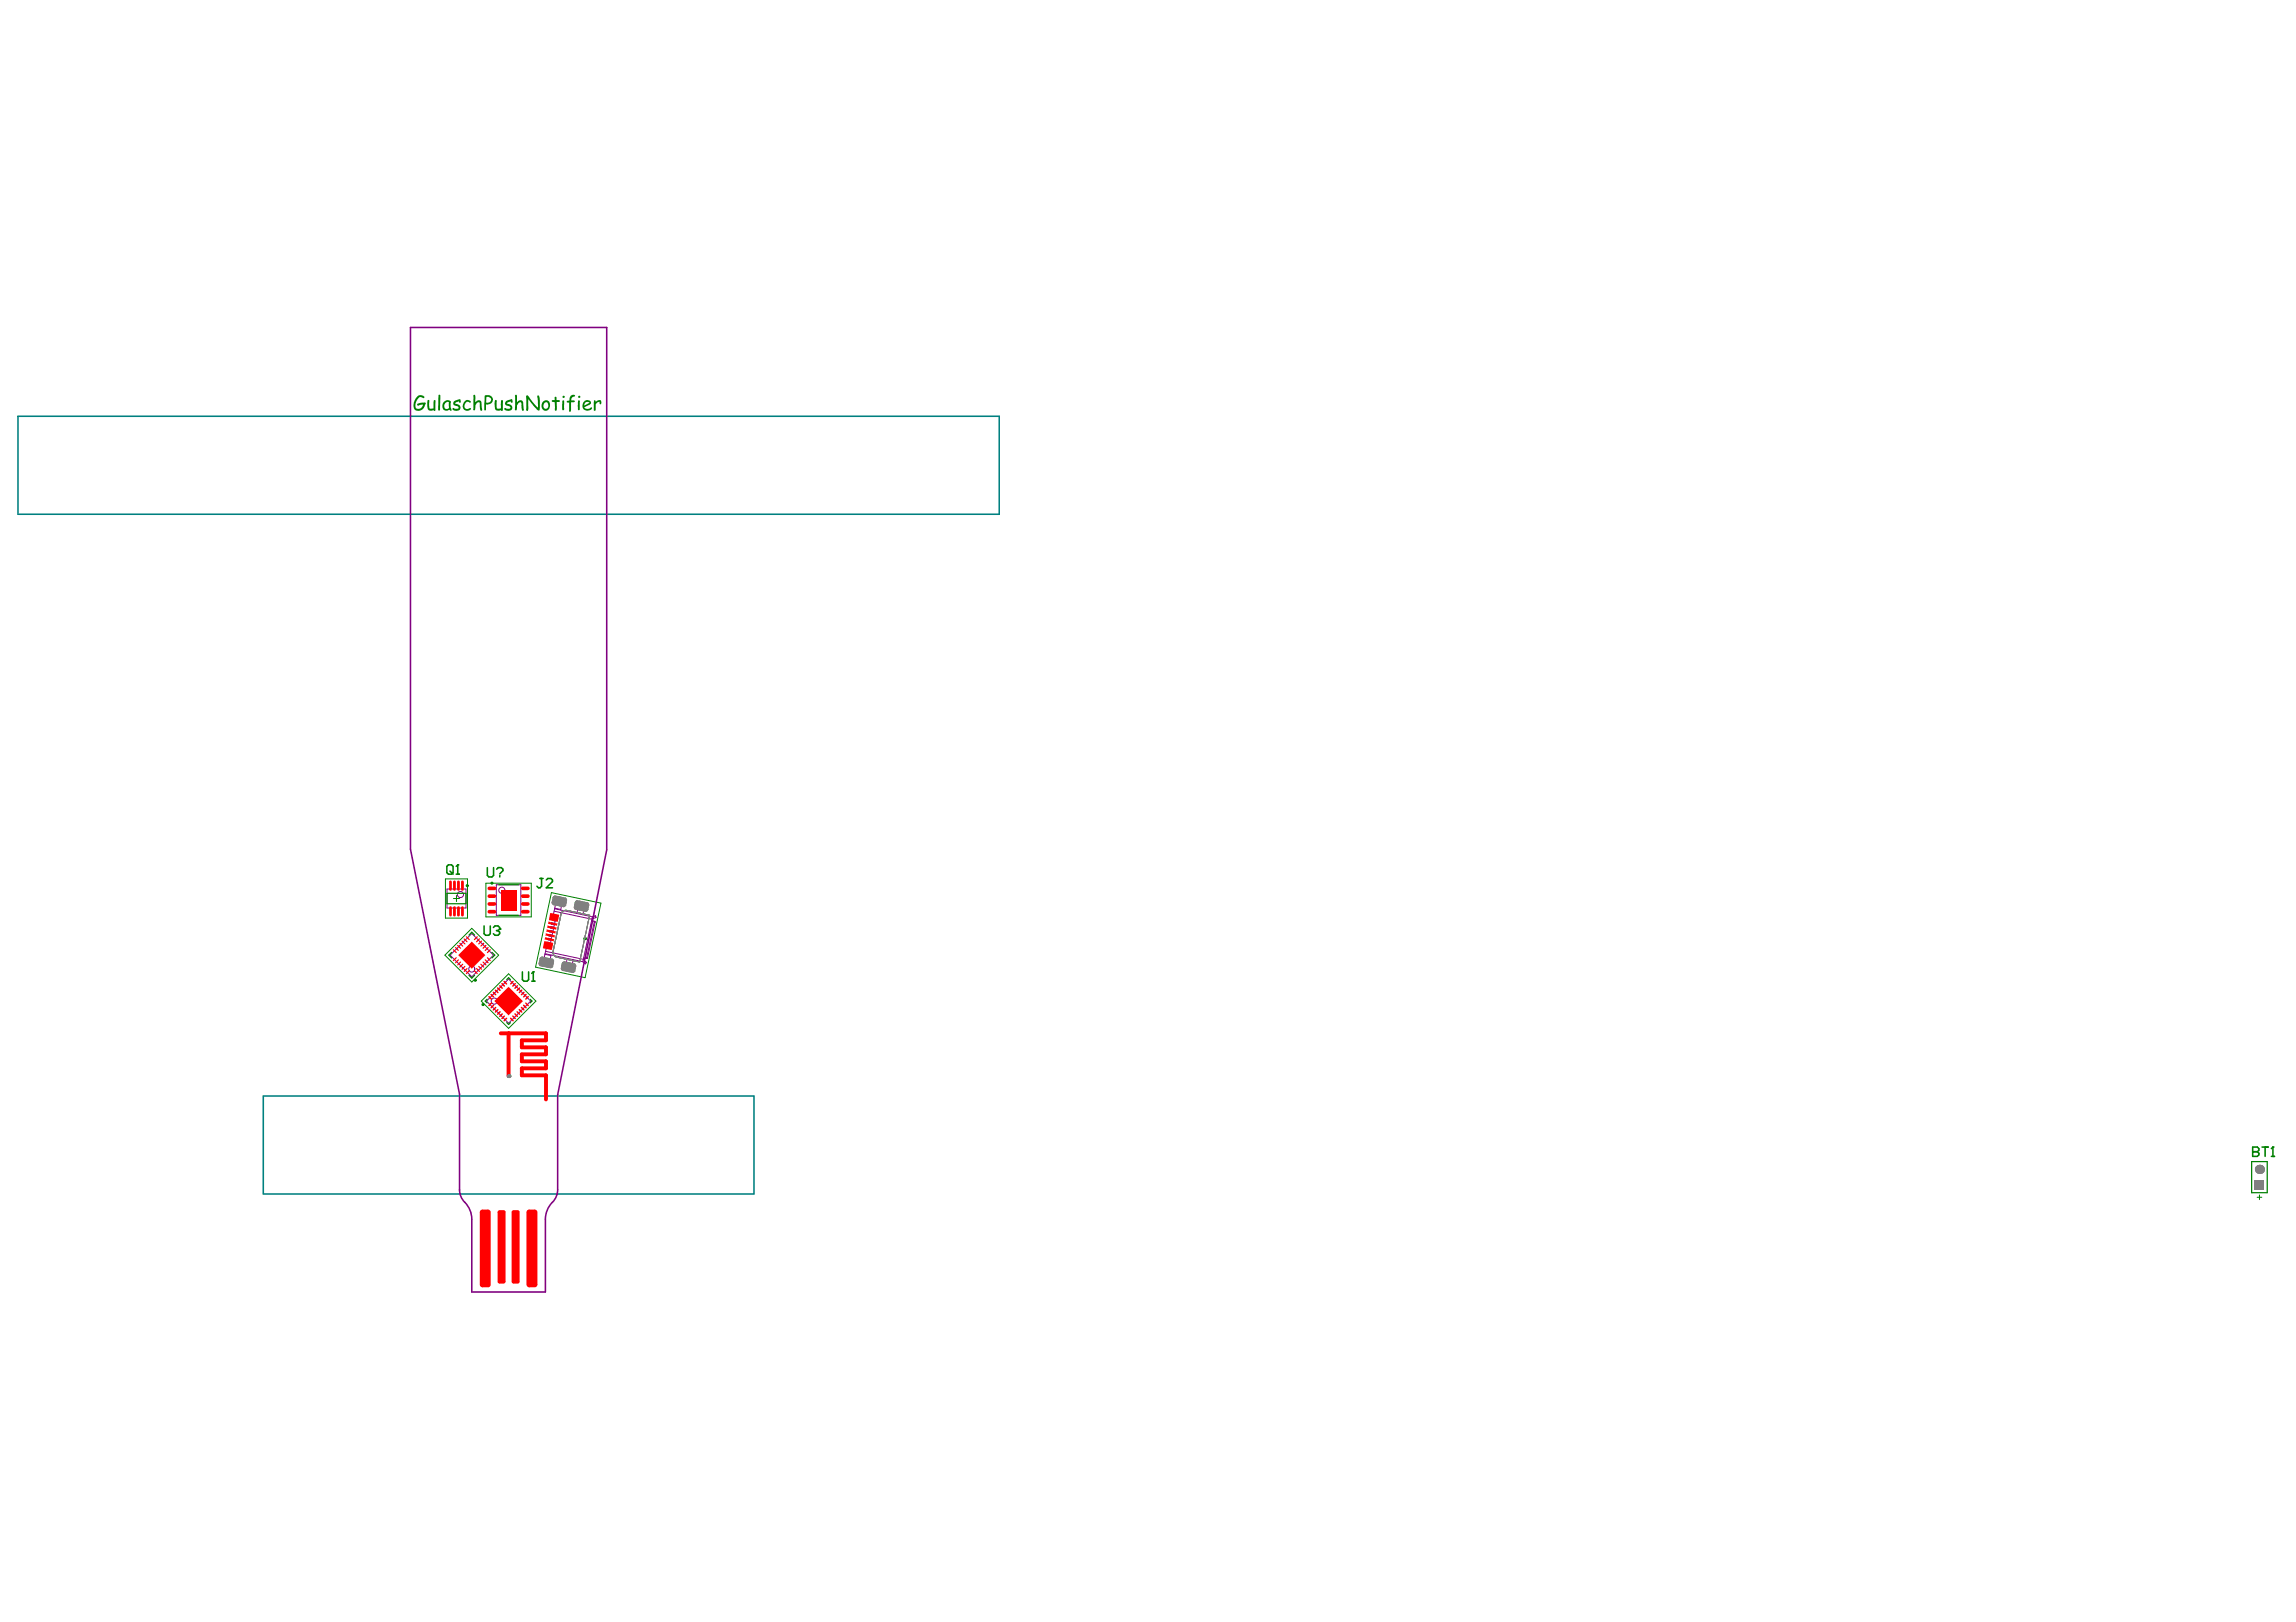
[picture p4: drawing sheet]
<svg xmlns="http://www.w3.org/2000/svg" width="297mm" height="210mm" viewBox="0 0 297 210" stroke-linecap="round" stroke-linejoin="round" font-family="sans-serif">
<g fill="none" stroke="#008000" stroke-width=".13">
<path d="M57.6 113.7h2.9v5.1h-2.9zM58.7 116.3h.8M59.1 115.9v.8M62.9 114.3h5.8v4.4h-5.8zM65.4 116.5h.8M65.8 116.1v.8M71.3 115.5l6.4 1.4-2 9.6-6.4-1.3zM76.3 118.4l-3-.6a.63 .63 0 0 0-.7 .5l-1 4.8a.63 .63 0 0 0 .4 .8l3 .6M57.6 123.6l3.4-3.5 3.5 3.5-3.5 3.5zM60.8 123.3l.5 .6M61.3 123.3l-.5 .6M62.3 129.6l3.5-3.6 3.5 3.6-3.5 3.5z"/>
<path d="M65.5 129.3l.6 .5M66.1 129.3l-.6 .5"/>
</g>
<circle cx="75.6" cy="121.5" r=".2" fill="#008000"/>
<g fill="none" stroke="#800080" stroke-width=".13">
<path d="M57.8 115h2.5v2.5h-2.5zM64.2 114.5h3.2v4h-3.2zM71.6 118.6h.1M71.7 120l-.4-.1-.1 .2 .4 .1M71.7 117.9l4.9 1.1M71.7 118.8l-.2 .1-.1 .2 .4 .1M71.8 117.6l4.8 1M71.8 119.5l-.4-.1-.1 .2 .4 .1M71.8 117.5l.7 .2M71.9 116.8l.8 .1M72.5 117.8l.3-1.2-.8-.2-.4 2.1 .2 .6-.6 2.9-.5 .5-.4 2.1 .7 .1 .3-1.1M74.6 118.2l.3-1.1 .7 .1-.2 1.2"/>
<path d="M74.6 118.1l.8 .2M74.8 117.4l.8 .1M76.5 119.1l.4 .1 .1 .1M76.6 118.6l.5-.1v.2l-.5 .2M76.6 118.6l-1.2 5.9M76.8 119.2l.1 .1M76.9 119.3h.1M76.9 119.3l-1 4.7M77 118.5v.3M77 119.3l-1 4.7M58.2 123.6l2.8-2.8 2.8 2.8-2.8 2.8zM62.9 129.6l2.9-2.9 2.9 2.9-2.9 2.8z"/>
<path d="M70.3 124.3l.8 .1M70.5 123.5l.8 .2M70.5 123.4l4.9 1.1M70.6 123.1l4.9 1M70.7 122.5h.1M71.2 122l-.4-.1v.2l.2 .2M71.3 121.5l-.4-.1v.2l.4 .1M71.4 121l-.4-.1v.2l.4 .1M71.5 120.5l-.3-.1-.1 .2 .4 .1M73.2 124.9l.8 .1M73.4 124.1l.7 .2M73.4 124l-.3 1.2 .8 .2 .3-1.2"/>
<path d="M75.5 124.2l.4 .4-.2 .1-.3-.2M75.5 124h.4h.1M75.8 124.5l-.1 .2M75.9 124h.1M75.9 124h-.1"/>
<circle cx="59.6" cy="115.8" r=".4"/>
<circle cx="64.9" cy="115.2" r=".4"/>
<circle cx="61" cy="125.4" r=".4"/>
<circle cx="63.9" cy="129.6" r=".4"/>
</g>
<path d="M2.3 53.9h127v12.6h-127zM34.1 141.8h63.4v12.7h-63.4z" fill="none" stroke="#008080" stroke-width=".2"/>
<path d="M59.5 154a2.71 2.71 0 0 0 .9 2 3.1 3.1 0 0 1 .6 1.8v9.4h9.6v-9.4a3.4 3.4 0 0 1 1.1-2.5 2.3 2.3 0 0 0 .4-1.3v-12.3l6.4-31.7v-67.6h-25.4v67.5l6.4 31.7v12.4" fill="none" stroke="#800080" stroke-width=".2"/>
<path d="M72.7 118l.2-.1 .4-.1 3 .6-1.3 6.1-3-.6a.63 .63 0 0 1-.4-.8l1-4.9z" fill="none" stroke="#808080" stroke-width=".13"/>
<g fill="#808080">
<path d="M74.5 117.4v.3zM74.2 117.4h.3v.3l-.3-.2z"/>
<path d="M75.8 117.7l.3 .1zM75.8 117.7l.3 .1-.1 .1-.3 .1z"/>
<path d="M76 116.8l-.1 .3zM76 116.8h.1l.1 .3h-.3z"/>
<path d="M74.4 116.7l.3 .1zM74.4 116.6l.3-.1v.3l-.3-.1z"/>
<path d="M71.7 116.8l-.1 .3zM71.4 116.8h.3l-.1 .3h-.1z"/>
<path d="M72.9 117.1h.3zM72.9 117.1h.3l-.2 .3h-.1z"/>
<path d="M73.1 116.2v.3zM73.1 116.2l.3 .2v.1h-.3z"/>
<path d="M71.5 116.1l.3 .1zM71.6 116l.3-.1-.1 .3-.3-.1z"/>
<path d="M72.9 125.3l-.1 .3zM72.6 125.3h.3l-.1 .3-.2-.2z"/>
<path d="M74.1 125.6l.3 .1zM74.1 125.6l.3 .1-.2 .2h-.2z"/>
<path d="M74.3 124.7l-.1 .3zM74.3 124.7l.2 .2 .1 .1h-.4z"/>
<path d="M72.7 124.7h.3zM72.8 124.5l.3-.1-.1 .3h-.3z"/>
<path d="M70 124.7l-.1 .3zM69.7 124.7h.3l-.1 .3h-.1z"/>
<path d="M71.2 125l.3 .1zM71.2 125l.3 .1v.1l-.3 .1z"/>
<path d="M71.4 124.1v.3zM71.4 124.1l.3 .2v.1h-.3z"/>
<path d="M69.8 124l.3 .1zM69.9 123.9l.3-.1-.1 .3-.3-.1z"/>
<circle cx="65.4" cy="115.6" r=".24"/>
<circle cx="66.2" cy="115.6" r=".24"/>
<circle cx="65.4" cy="116.5" r=".24"/>
<circle cx="66.2" cy="116.5" r=".24"/>
<circle cx="65.4" cy="117.3" r=".24"/>
<circle cx="66.2" cy="117.3" r=".24"/>
<circle cx="61" cy="122.4" r=".24"/>
<circle cx="61.7" cy="123" r=".24"/>
<circle cx="62.3" cy="123.6" r=".24"/>
<circle cx="60.4" cy="123" r=".24"/>
<circle cx="61" cy="123.6" r=".24"/>
<circle cx="61.7" cy="124.2" r=".24"/>
<circle cx="59.8" cy="123.6" r=".24"/>
<circle cx="60.4" cy="124.2" r=".24"/>
<circle cx="61" cy="124.8" r=".24"/>
<circle cx="64.6" cy="129.6" r=".24"/>
<circle cx="65.2" cy="128.9" r=".24"/>
<circle cx="65.8" cy="128.3" r=".24"/>
<circle cx="65.2" cy="130.2" r=".24"/>
<circle cx="65.8" cy="129.6" r=".24"/>
<circle cx="66.4" cy="128.9" r=".24"/>
<circle cx="65.8" cy="130.8" r=".24"/>
<circle cx="66.4" cy="130.2" r=".24"/>
<circle cx="67" cy="129.6" r=".24"/>
<circle cx="65.8" cy="139.3" r=".25"/>
<circle cx="292.3" cy="151.3" r=".59"/>
</g>
<g fill="#808080">
<path d="M74.4 116.7l.3-.2 1.3 .3 .2 .3-.1 .7-.4 .2-1.2-.3-.3-.3z" fill-rule="evenodd"/>
<path d="M71.5 116.1l.4-.2 1.2 .3 .3 .3-.2 .6-.3 .3-1.3-.3-.2-.3z" fill-rule="evenodd"/>
<path d="M291.7 152.7h1.2v1.2h-1.2z" fill-rule="evenodd"/>
<path d="M72.7 124.7l.4-.3 1.2 .3 .3 .3-.2 .7-.4 .2-1.2-.3-.2-.3z" fill-rule="evenodd"/>
<path d="M69.8 124l.4-.2 1.2 .3 .3 .3-.2 .7-.3 .2-1.3-.3-.2-.3z" fill-rule="evenodd"/>
</g>
<path d="M72.7 118l.2-.1 .4-.1 3 .6-1.3 6.1-3-.6a.63 .63 0 0 1-.4-.8l1-4.9z" fill="none" stroke="#808080" stroke-width=".13"/>
<path d="M65.8 139.3v-5.6h4.8v.9h-3.1v.9h3.1v.9h-3.1v.9h3.1v1h-3.1v.9h3.1v3.1" fill="none" stroke="#f00" stroke-width=".5"/>
<g fill="#808080">
<path d="M74.5 117.4v.3zM74.2 117.4h.3v.3l-.3-.2z"/>
<path d="M75.8 117.7l.3 .1zM75.8 117.7l.3 .1-.1 .1-.3 .1z"/>
<path d="M76 116.8l-.1 .3zM76 116.8h.1l.1 .3h-.3z"/>
<path d="M74.4 116.7l.3 .1zM74.4 116.6l.3-.1v.3l-.3-.1z"/>
<path d="M71.7 116.8l-.1 .3zM71.4 116.8h.3l-.1 .3h-.1z"/>
<path d="M72.9 117.1h.3zM72.9 117.1h.3l-.2 .3h-.1z"/>
<path d="M73.1 116.2v.3zM73.1 116.2l.3 .2v.1h-.3z"/>
<path d="M71.5 116.1l.3 .1zM71.6 116l.3-.1-.1 .3-.3-.1z"/>
<path d="M72.9 125.3l-.1 .3zM72.6 125.3h.3l-.1 .3-.2-.2z"/>
<path d="M74.1 125.6l.3 .1zM74.1 125.6l.3 .1-.2 .2h-.2z"/>
<path d="M74.3 124.7l-.1 .3zM74.3 124.7l.2 .2 .1 .1h-.4z"/>
<path d="M72.7 124.7h.3zM72.8 124.5l.3-.1-.1 .3h-.3z"/>
<path d="M70 124.7l-.1 .3zM69.7 124.7h.3l-.1 .3h-.1z"/>
<path d="M71.2 125l.3 .1zM71.2 125l.3 .1v.1l-.3 .1z"/>
<path d="M71.4 124.1v.3zM71.4 124.1l.3 .2v.1h-.3z"/>
<path d="M69.8 124l.3 .1zM69.9 123.9l.3-.1-.1 .3-.3-.1z"/>
<circle cx="65.4" cy="115.6" r=".24"/>
<circle cx="66.2" cy="115.6" r=".24"/>
<circle cx="65.4" cy="116.5" r=".24"/>
<circle cx="66.2" cy="116.5" r=".24"/>
<circle cx="65.4" cy="117.3" r=".24"/>
<circle cx="66.2" cy="117.3" r=".24"/>
<circle cx="61" cy="122.4" r=".24"/>
<circle cx="61.7" cy="123" r=".24"/>
<circle cx="62.3" cy="123.6" r=".24"/>
<circle cx="60.4" cy="123" r=".24"/>
<circle cx="61" cy="123.6" r=".24"/>
<circle cx="61.7" cy="124.2" r=".24"/>
<circle cx="59.8" cy="123.6" r=".24"/>
<circle cx="60.4" cy="124.2" r=".24"/>
<circle cx="61" cy="124.8" r=".24"/>
<circle cx="64.6" cy="129.6" r=".24"/>
<circle cx="65.2" cy="128.9" r=".24"/>
<circle cx="65.8" cy="128.3" r=".24"/>
<circle cx="65.2" cy="130.2" r=".24"/>
<circle cx="65.8" cy="129.6" r=".24"/>
<circle cx="66.4" cy="128.9" r=".24"/>
<circle cx="65.8" cy="130.8" r=".24"/>
<circle cx="66.4" cy="130.2" r=".24"/>
<circle cx="67" cy="129.6" r=".24"/>
<circle cx="65.8" cy="139.3" r=".25"/>
<circle cx="292.3" cy="151.3" r=".59"/>
</g>
<g fill="#808080">
<path d="M74.4 116.7l.3-.2 1.3 .3 .2 .3-.1 .7-.4 .2-1.2-.3-.3-.3z" fill-rule="evenodd"/>
<path d="M71.5 116.1l.4-.2 1.2 .3 .3 .3-.2 .6-.3 .3-1.3-.3-.2-.3z" fill-rule="evenodd"/>
<path d="M291.7 152.7h1.2v1.2h-1.2z" fill-rule="evenodd"/>
<path d="M72.7 124.7l.4-.3 1.2 .3 .3 .3-.2 .7-.4 .2-1.2-.3-.2-.3z" fill-rule="evenodd"/>
<path d="M69.8 124l.4-.2 1.2 .3 .3 .3-.2 .7-.3 .2-1.3-.3-.2-.3z" fill-rule="evenodd"/>
</g>
<path d="M59.2 122.3l.4 .4M59.5 122.1l.4 .3M59.6 124.5l-.4 .4M59.8 121.8l.3 .4M59.9 124.8l-.4 .3M60.1 125.1l-.3 .3M61.4 125.6l.3 .4M61.7 121.2l-.3 .4M62.5 124.5l.4 .4M62.8 124.2l.3 .4M62.9 122.3l-.4 .4M63.1 122.6l-.3 .4" fill="none" stroke="#f00" stroke-width=".16"/>
<g fill="none" stroke="#f00" stroke-width=".2">
<path d="M64.1 128.1l.3 .3M64.4 127.9l.3 .3M64.4 130.7l-.3 .3M64.7 127.6l.3 .3M64.7 130.9l-.3 .3M65 131.2l-.3 .3M66.1 131.8l.3 .3M66.4 127l-.3 .3M67.2 130.7l.3 .3M67.5 130.4l.3 .3M67.5 128.1l-.3 .3M67.7 130.1l.4 .3"/>
<path d="M67.8 128.4l-.3 .3M68.1 128.7l-.4 .3"/>
</g>
<path d="M58.3 114.1v1M58.3 117.4v1M59.3 114.1v1M59.3 117.4v1M59.8 114.1v1M59.8 117.4v1" fill="none" stroke="#f00" stroke-width=".36"/>
<path d="M70.4 121.9l.1-.1 1 .2 .1 .1-.2 .8h-.1l-1-.2-.1-.1z" fill-rule="evenodd" fill="#f00"/>
<g fill="#f00">
<path d="M70.3 122.6v.1zM70.2 122.6h.1v.1z"/>
<path d="M71.3 122.8l.1 .1zM71.3 122.8l.1 .1h-.1z"/>
<path d="M71.5 122v.1zM71.5 122l.1 .1h-.1z"/>
<path d="M70.4 121.9h.1zM70.4 121.8h.1v.1h-.1z"/>
</g>
<path d="M63.3 129l.3 .3M63.5 128.7l.3 .3M63.6 129.8l-.3 .3M63.8 128.4l.3 .3M63.8 130.1l-.3 .3M64.1 130.4l-.3 .3M64.9 127.3l.4 .3M65.2 127l.3 .3M65.5 131.8l-.3 .3M66.7 127.3l-.4 .3M66.9 127.6l-.3 .3M68.3 129l-.3 .3" fill="none" stroke="#f00" stroke-width=".2"/>
<g fill="none" stroke="#f00" stroke-width=".16">
<path d="M58.7 122.9l.3 .4M58.9 122.6l.4 .4M59 123.9l-.3 .4M59.3 124.2l-.4 .4M60.1 121.5l.3 .4M60.3 121.2l.4 .4M60.4 125.3l-.3 .4M60.7 125.6l-.4 .4M61.7 125.3l.3 .4M61.9 125.1l.4 .3M62 121.5l-.3 .4M62.2 124.8l.4 .3"/>
<path d="M62.3 121.8l-.4 .4M62.6 122.1l-.4 .3M63.1 123.9l.3 .4M63.4 122.9l-.3 .4"/>
</g>
<path d="M63.3 118h.7M63.3 116h.7M67.6 118h.7M67.6 116h.7" fill="none" stroke="#f00" stroke-width=".48"/>
<path d="M64.8 133.7h1" fill="none" stroke="#f00" stroke-width=".5"/>
<path d="M59.3 123.6l1.7-1.7 1.8 1.7-1.8 1.8z" fill-rule="evenodd" fill="#f00"/>
<path d="M58.8 114.1v1M58.8 117.4v1" fill="none" stroke="#f00" stroke-width=".36"/>
<path d="M63.3 117h.7M63.3 115h.7" fill="none" stroke="#f00" stroke-width=".48"/>
<path d="M65.3 131.5l-.4 .3M66.3 131.5l.4 .3M66.6 131.2l.3 .3M66.9 130.9l.3 .3M67.2 127.9l-.3 .3M68 129.8l.3 .3" fill="none" stroke="#f00" stroke-width=".2"/>
<path d="M64.8 115.1h2v2.7h-2z" fill-rule="evenodd" fill="#f00"/>
<path d="M67.6 117h.7M67.6 115h.7" fill="none" stroke="#f00" stroke-width=".48"/>
<g fill="#f00">
<path d="M71.2 118.2h.1l1 .2v.1l-.1 .7-.1 .1-1-.2-.1-.1z" fill-rule="evenodd"/>
<path d="M62.1 156.9l.3-.4h.7l.4 .4v9.3l-.4 .4h-.7l-.3-.4z" fill-rule="evenodd"/>
<path d="M68.1 156.9l.4-.4h.7l.3 .4v9.3l-.3 .4h-.7l-.4-.4z" fill-rule="evenodd"/>
<path d="M66.2 156.9l.2-.3h.6l.2 .3v9l-.2 .2h-.6l-.2-.2z" fill-rule="evenodd"/>
<path d="M70.7 120.3l1.2 .2-.1 .3-1.1-.2z" fill-rule="evenodd"/>
<path d="M70.6 120.8l1.2 .2-.1 .3-1.1-.2z" fill-rule="evenodd"/>
<path d="M70.9 119.3l1.2 .2v.3l-1.2-.2z" fill-rule="evenodd"/>
<path d="M63.9 129.6l1.9-1.9 1.8 1.9-1.8 1.8z" fill-rule="evenodd"/>
<path d="M70.8 119.8l1.2 .2v.3l-1.2-.2z" fill-rule="evenodd"/>
<path d="M70.5 121.3l1.2 .2-.1 .3-1.1-.2z" fill-rule="evenodd"/>
<path d="M64.4 156.9l.2-.3h.5l.3 .3v9l-.3 .2h-.5l-.2-.2z" fill-rule="evenodd"/>
</g>
<g fill="#f00">
<path d="M71.1 119v.1zM71 119h.1v.1z"/>
<path d="M72.1 119.2h.1zM72.1 119.2h.1l-.1 .1z"/>
<path d="M72.3 118.4l-.1 .1zM72.3 118.4v.1h-.1z"/>
<path d="M71.2 118.2h.1zM71.2 118.2h.1h-.1z"/>
<path d="M62.4 166.2v.4zM62.1 166.2h.3v.4l-.3-.2z"/>
<path d="M63.1 166.2h.4zM63.1 166.2h.4l-.2 .3-.2 .1z"/>
<path d="M63.1 156.5v.4zM63.1 156.5l.2 .1 .2 .3h-.4z"/>
<path d="M62.1 156.9h.3zM62.1 156.7l.3-.2v.4h-.3z"/>
<path d="M68.5 166.2v.4zM68.1 166.2h.4v.4l-.3-.2z"/>
<path d="M69.2 166.2h.3zM69.2 166.2h.3v.2l-.3 .2z"/>
<path d="M69.2 156.5v.4zM69.2 156.5l.3 .2v.2h-.3z"/>
<path d="M68.1 156.9h.4zM68.2 156.7l.3-.2v.4h-.4z"/>
<path d="M66.4 165.9v.2zM66.2 165.9h.2v.2l-.2-.1z"/>
<path d="M67 165.9h.2zM67 165.9h.2v.1l-.2 .1z"/>
<path d="M67 156.6v.3zM67 156.6l.2 .1v.2h-.2z"/>
<path d="M66.2 156.9h.2zM66.2 156.7l.2-.1v.3h-.2z"/>
<path d="M64.6 165.9v.2zM64.4 165.9h.2v.2h-.1z"/>
<path d="M65.1 165.9h.3zM65.1 165.9h.3l-.1 .2h-.2z"/>
<path d="M65.1 156.6v.3zM65.1 156.6h.2l.1 .3h-.3z"/>
<path d="M64.4 156.9h.2zM64.4 156.7l.2-.1v.3h-.2z"/>
</g>
<path d="M72.7 118l.2-.1 .4-.1 3 .6-1.3 6.1-3-.6a.63 .63 0 0 1-.4-.8l1-4.9z" fill="none" stroke="#808080" stroke-width=".13"/>
<path d="M57.8 115.6h2.5v1.4h-2.5zM64.5 114.5h2.6M64.5 118.5h2.6M58.4 123.2l-.3 .4 .3 .4M60.7 126.2l.3 .4 .4-.4M60.7 121l.3-.4 .4 .4M63 129.3l-.2 .3 .2 .2M63.6 123.2l.4 .4-.4 .4M65.6 126.8l.2-.3 .2 .3M65.6 132.3l.2 .3 .2-.3M68.6 129.3l.2 .3-.2 .2M291.3 150.3h2v4h-2z" fill="none" stroke="#008000" stroke-width=".16"/>
<path d="M292 154.9h.6M292.3 154.6v.6" fill="none" stroke="#008000" stroke-width=".13"/>
<g fill="none" stroke="#008000" stroke-width=".2">
<path d="M57.8 112.1l.2-.2h.4l.2 .2v.8l-.2 .2h-.4l-.2-.2zM58.2 112.7l.4 .4M59 113.1h.4M59.2 111.9h.1M59.2 111.9v1.2M59.2 111.9l-.2 .2M62.6 119.8v1l.2 .2h.4l.2-.2v-1M63 112.3v1l.2 .2h.5l.2-.2v-1M64.3 112.5l.2-.2h.4l.2 .2v.2l-.4 .4M64.7 113.3v.2M69.9 113.7h.4M70.1 113.7v1l-.2 .2h-.2l-.2-.2"/>
<path d="M70.7 113.9l.2-.2h.4l.2 .2v.2l-.8 .8h.8M63.8 120l.2-.2h.4l.2 .2v.2M64.2 120.4h.2M64.4 120.4l.2 .2v.2l-.2 .2h-.4l-.2-.2M64.6 120.2h.1M64.6 120.2l-.2 .2M67.6 125.8v1l.2 .2h.4l.2-.2v-1M68.8 127h.4M69 125.8h.1M69 125.8v1.2M69 125.8l-.2 .2M291.4 149h.1"/>
<path d="M291.4 148.4h.6l.2 .2v.2l-.2 .2 .2 .2v.2l-.2 .2h-.6zM291.4 149h.6M292.6 148.4h.8M293 148.4v1.2M293.9 149.6h.4M294.1 148.4h.1M294.1 148.4v1.2M294.1 148.4l-.2 .2"/>
</g>
<g fill="#008000">
<path d="M53.9 51.4a.6 .6 0 0 1 .8-.2 .17 .17 0 0 1 .2 .1 .17 .17 0 0 1-.1 .2 .55 .55 0 0 0-.6 0 .55 .55 0 0 0-.3 .5l-.1 .2a.46 .46 0 0 0-.1 .5 .46 .46 0 0 0 .4 .2 .66 .66 0 0 0 .6-.6l-.6 .2a.15 .15 0 0 1-.1-.2 .15 .15 0 0 1 .1-.1l.9-.1a.23 .23 0 0 1 0 .4 .76 .76 0 0 1-.7 .7 .76 .76 0 0 1-.8-.4v-.7z"/>
<path d="M55.3 51.8a.17 .17 0 0 1 .3 0 .17 .17 0 0 1-.1 .3v.5a.27 .27 0 0 0 .1 .3 .27 .27 0 0 0 .3 0l.2-.1v-.5a.35 .35 0 0 1 .1-.5l.1 .1v.9a.2 .2 0 0 1 0 .3 .2 .2 0 0 1-.2 0h-.1a.52 .52 0 0 1-.6-.1 .52 .52 0 0 1-.1-.5z"/>
<path d="M56.7 51.1a.18 .18 0 0 1 .3 .1 .18 .18 0 0 1 0 .2l-.1 1.3a.24 .24 0 0 1 .1 .3 .24 .24 0 0 1-.2 .1h-.1z"/>
<path d="M58.7 52l.5-.2a.24 .24 0 0 1 .4-.1 .24 .24 0 0 1-.1 .4 .21 .21 0 0 0-.2-.1 .21 .21 0 0 0-.2 0l-.2 .2 .1 .1a.49 .49 0 0 1 .5 .2 .49 .49 0 0 1-.1 .6l-.5 .1a.28 .28 0 0 1-.3-.4l.6 .1a.19 .19 0 0 0 .1-.3 .19 .19 0 0 0-.2-.1l-.4-.1-.1-.2z"/>
<path d="M60.1 52a.45 .45 0 0 1 .4-.2 .45 .45 0 0 1 .4 .3h-.1l-.1-.1a.47 .47 0 0 0-.6 .4 .47 .47 0 0 0 .3 .5l.4-.1a.13 .13 0 0 1 .1 .1 .13 .13 0 0 1-.1 .2 .64 .64 0 0 1-.9-.2 .64 .64 0 0 1 .2-.9z"/>
<path d="M61.2 51.2a.16 .16 0 0 1 .3-.1 .16 .16 0 0 1 0 .2v.8l.1-.1a.4 .4 0 0 1 .4-.2 .4 .4 0 0 1 .3 .5l.1 .5a.22 .22 0 0 1 0 .2 .22 .22 0 0 1-.2 .2l-.1-.2v-.7a.22 .22 0 0 0-.2-.3 .22 .22 0 0 0-.3 .2l-.1 .3v.3a.18 .18 0 0 1 0 .2 .18 .18 0 0 1-.2 .1z"/>
<path d="M64 51.8a.17 .17 0 0 1 .3 .1 .17 .17 0 0 1-.1 .2v.4a.25 .25 0 0 0 0 .3 .25 .25 0 0 0 .3 .1l.3-.1v-.8l.1-.2 .2 .1v1a.16 .16 0 0 1-.1 .3 .15 .15 0 0 1-.2-.1 .52 .52 0 0 1-.6 0 .52 .52 0 0 1-.2-.6z"/>
<path d="M65.4 52l.5-.2a.25 .25 0 0 1 .4-.1 .25 .25 0 0 1-.1 .4l-.1-.2-.3 .1a.15 .15 0 0 0-.2 .2 .15 .15 0 0 0 .2 .1 .46 .46 0 0 1 .5 .6 .46 .46 0 0 1-.7 .2 .24 .24 0 0 1-.3 0 .24 .24 0 0 1 0-.3l.5 .1a.19 .19 0 0 0 .2-.2 .19 .19 0 0 0-.2-.2h-.2a.31 .31 0 0 1-.3-.2 .31 .31 0 0 1 .1-.3z"/>
<path d="M66.6 51.1a.16 .16 0 0 1 .2 0 .16 .16 0 0 1 .1 .2v.7a.41 .41 0 0 1 .5-.2 .41 .41 0 0 1 .3 .5v.5a.2 .2 0 0 1 .1 .2 .2 .2 0 0 1-.2 .1l-.1-.7a.23 .23 0 0 0-.2-.4 .23 .23 0 0 0-.3 .2l-.1 .3v.4a.15 .15 0 0 1-.2 .2 .16 .16 0 0 1-.1-.3z"/>
<path d="M68.1 51.2a.2 .2 0 0 1 .2 0 .2 .2 0 0 1 .1 .2l1.2 1.4-.1-1.3a.16 .16 0 0 1 .1-.3 .16 .16 0 0 1 .2 .2v1.5a.18 .18 0 0 1 0 .2 .18 .18 0 0 1-.3-.1l-1.1-1.3v1.1a.25 .25 0 0 1-.3 .4z"/>
<path d="M71.8 51.4a.17 .17 0 0 1 .2 0 .17 .17 0 0 1 0 .2v.2h.1a.15 .15 0 0 1 .3 0 .15 .15 0 0 1-.1 .2h-.3v.8a.2 .2 0 0 1 0 .2 .2 .2 0 0 1-.2 .1v-1.1l-.4-.1v-.1h.4z"/>
<path d="M73.8 51.2a.3 .3 0 0 1 .3-.1 .3 .3 0 0 1 .3 .2h-.1a.33 .33 0 0 0-.3 .5 .22 .22 0 0 1 .2 0 .22 .22 0 0 1 .1 .2l-.4 .1v.7a.27 .27 0 0 1-.2 .5l-.1-1.2a.16 .16 0 0 1-.2 0 .16 .16 0 0 1 0-.2l.3-.1z"/>
<path d="M76.8 51.9l.2-.1 .1 .2a.36 .36 0 0 1 .4-.3 .36 .36 0 0 1 .3 .3 .16 .16 0 0 1 0 .3 .16 .16 0 0 1-.2-.1v-.2l-.5 .2v.2v.7h-.2z"/>
<path d="M57.4 52h.1a.51 .51 0 0 1 .8 0v.7l.1 .2a.15 .15 0 0 1 0 .3 .18 .18 0 0 1-.3-.2l-.3 .1a.64 .64 0 0 1-.6-.4 .64 .64 0 0 1 .2-.7zM57.6 52.2a.41 .41 0 0 0-.1 .5 .41 .41 0 0 0 .4 .2l.2-.1v-.5a.19 .19 0 0 0-.1-.3 .19 .19 0 0 0-.3 .1z"/>
<path d="M62.7 51.2l.5-.1a.62 .62 0 0 1 .6 .7 .62 .62 0 0 1-.7 .6l-.2-.1v.2a.54 .54 0 0 1-.2 .6zM62.9 51.4v.7h.1a.41 .41 0 0 0 .5-.4 .41 .41 0 0 0-.6-.3z"/>
<path d="M70.2 52h.1a.52 .52 0 0 1 .6-.1 .52 .52 0 0 1 .3 .6 .57 .57 0 0 1-.7 .6 .57 .57 0 0 1-.4-.8zM70.5 52.1l-.1 .1a.37 .37 0 0 0-.1 .5 .37 .37 0 0 0 .5 .1 .5 .5 0 0 0-.1-.8z"/>
<path d="M72.8 51.4a.15 .15 0 0 1 .3 0 .15 .15 0 0 1-.3 0zM72.8 51.8a.18 .18 0 0 1 .2 .1 .18 .18 0 0 1 0 .2v.8a.16 .16 0 0 1-.2 .2 .16 .16 0 0 1-.1-.3z"/>
<path d="M74.8 51.4a.15 .15 0 0 1 .3 0 .15 .15 0 0 1-.3 0zM74.8 51.8a.19 .19 0 0 1 .2 .1 .19 .19 0 0 1 0 .3v.6a.17 .17 0 0 1 0 .2 .17 .17 0 0 1-.2 0z"/>
<path d="M75.5 52a.53 .53 0 0 1 .5-.2 .53 .53 0 0 1 .5 .4l-.2 .2-.7 .3 .3 .2h.4a.19 .19 0 0 1 .1-.2 .19 .19 0 0 1 .2 .1l-.3 .3a.67 .67 0 0 1-.9-.2 .67 .67 0 0 1 .1-.9zM75.7 52.1l-.1 .4 .7-.4-.3-.1z"/>
</g>
<g fill="none" stroke="#008000" stroke-width=".2">
<circle cx="60.4" cy="114.6" r=".1"/>
<circle cx="63.6" cy="114.3" r=".1"/>
<circle cx="61.5" cy="126.9" r=".1"/>
<circle cx="62.5" cy="130" r=".1"/>
</g>
</svg>
